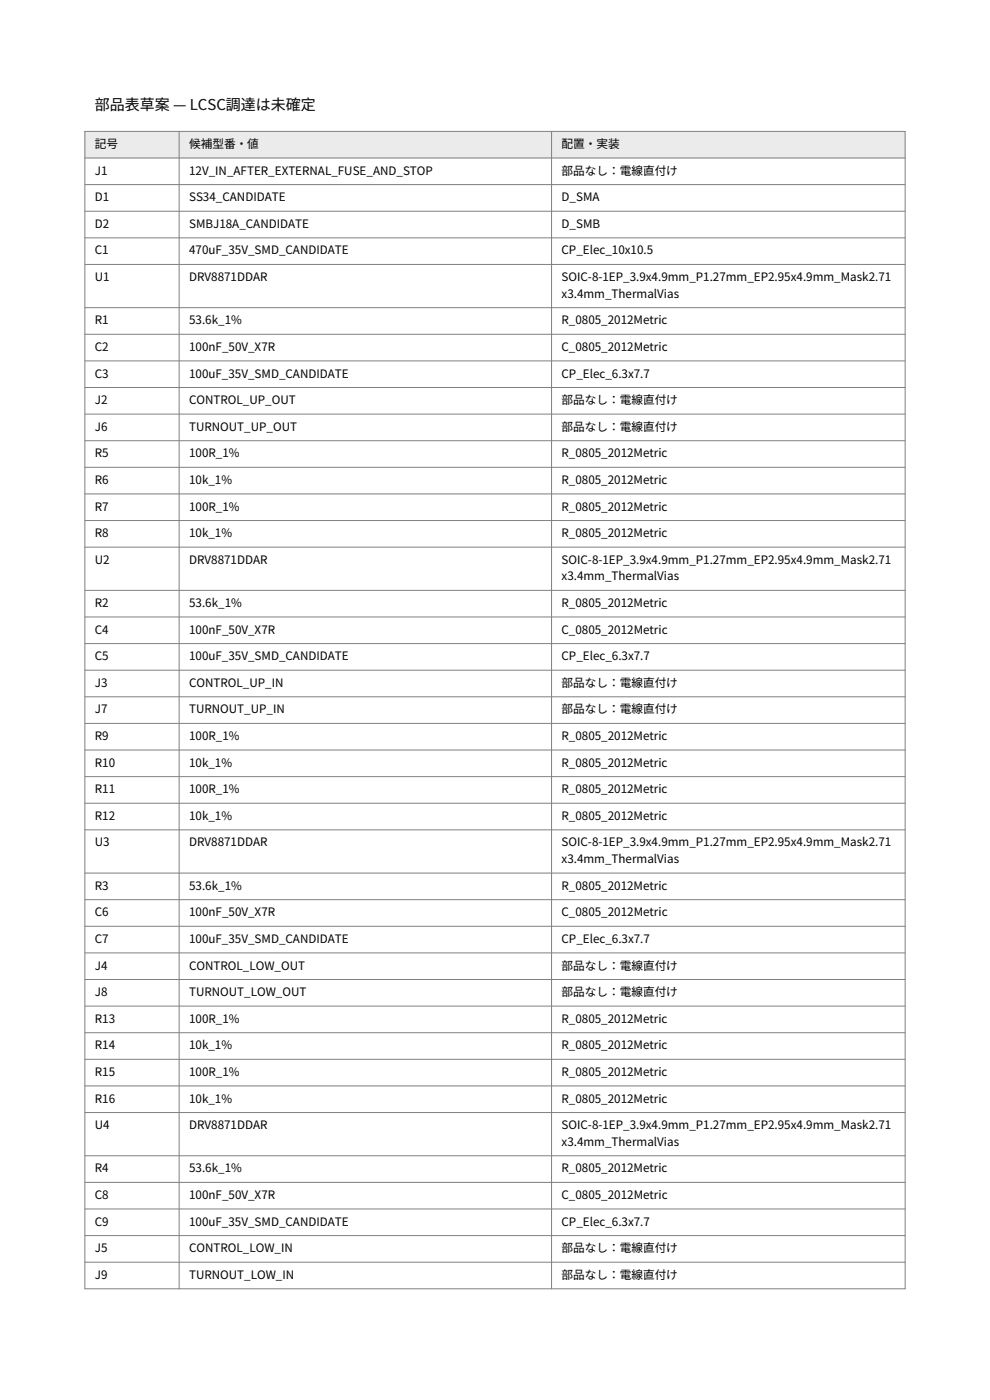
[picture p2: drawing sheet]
<svg xmlns="http://www.w3.org/2000/svg" width="210mm" height="297mm" viewBox="0 0 210 297" stroke-linecap="round" stroke-linejoin="round" font-family="sans-serif">
<defs><g id="words">
<text font-size="3.2" x="20.1" y="23.3">部品表草案 — LCSC調達は未確定</text>
<g font-size="2.5">
<text x="20.1" y="31.4">記号</text>
<text x="40.1" y="31.4">候補型番・値</text>
<text x="119.1" y="31.4">配置・実装</text>
<text x="20.1" y="37">J1</text>
<text x="40.1" y="37">12V_IN_AFTER_EXTERNAL_FUSE_AND_STOP</text>
<text x="119.1" y="37">部品なし：電線直付け</text>
<text x="20.1" y="42.7">D1</text>
<text x="40.1" y="42.7">SS34_CANDIDATE</text>
<text x="119.1" y="42.7">D_SMA</text>
<text x="20.1" y="48.3">D2</text>
<text x="20.1" y="54">C1</text>
<text x="40.1" y="48.3">SMBJ18A_CANDIDATE</text>
<text x="40.1" y="54">470uF_35V_SMD_CANDIDATE</text>
<text x="119.1" y="48.3">D_SMB</text>
<text x="119.1" y="54">CP_Elec_10x10.5</text>
<text x="20.1" y="59.6">U1</text>
<text x="40.1" y="59.6">DRV8871DDAR</text>
<text x="119.1" y="59.6">SOIC-8-1EP_3.9x4.9mm_P1.27mm_EP2.95x4.9mm_Mask2.71</text>
<text x="119.1" y="63.2">x3.4mm_ThermalVias</text>
<text x="20.1" y="68.8">R1</text>
<text x="40.1" y="68.8">53.6k_1%</text>
<text x="119.1" y="68.8">R_0805_2012Metric</text>
<text x="20.1" y="74.4">C2</text>
<text x="40.1" y="74.4">100nF_50V_X7R</text>
<text x="119.1" y="74.4">C_0805_2012Metric</text>
<text x="20.1" y="80.1">C3</text>
<text x="40.1" y="80.1">100uF_35V_SMD_CANDIDATE</text>
<text x="119.1" y="80.1">CP_Elec_6.3x7.7</text>
<text x="20.1" y="85.7">J2</text>
<text x="40.1" y="85.7">CONTROL_UP_OUT</text>
<text x="119.1" y="85.7">部品なし：電線直付け</text>
<text x="20.1" y="91.4">J6</text>
<text x="40.1" y="91.4">TURNOUT_UP_OUT</text>
<text x="119.1" y="91.4">部品なし：電線直付け</text>
<text x="20.1" y="97">R5</text>
<text x="40.1" y="97">100R_1%</text>
<text x="119.1" y="97">R_0805_2012Metric</text>
<text x="20.1" y="102.7">R6</text>
<text x="40.1" y="102.7">10k_1%</text>
<text x="119.1" y="102.7">R_0805_2012Metric</text>
<text x="20.1" y="108.3">R7</text>
<text x="20.1" y="114">R8</text>
<text x="40.1" y="108.3">100R_1%</text>
<text x="40.1" y="114">10k_1%</text>
<text x="119.1" y="108.3">R_0805_2012Metric</text>
<text x="119.1" y="114">R_0805_2012Metric</text>
<text x="20.1" y="119.6">U2</text>
<text x="40.1" y="119.6">DRV8871DDAR</text>
<text x="119.1" y="119.6">SOIC-8-1EP_3.9x4.9mm_P1.27mm_EP2.95x4.9mm_Mask2.71</text>
<text x="119.1" y="123.1">x3.4mm_ThermalVias</text>
<text x="20.1" y="128.8">R2</text>
<text x="40.1" y="128.8">53.6k_1%</text>
<text x="119.1" y="128.8">R_0805_2012Metric</text>
<text x="20.1" y="134.4">C4</text>
<text x="40.1" y="134.4">100nF_50V_X7R</text>
<text x="119.1" y="134.4">C_0805_2012Metric</text>
<text x="20.1" y="140.1">C5</text>
<text x="40.1" y="140.1">100uF_35V_SMD_CANDIDATE</text>
<text x="119.1" y="140.1">CP_Elec_6.3x7.7</text>
<text x="20.1" y="145.7">J3</text>
<text x="40.1" y="145.7">CONTROL_UP_IN</text>
<text x="119.1" y="145.7">部品なし：電線直付け</text>
<text x="20.1" y="151.3">J7</text>
<text x="40.1" y="151.3">TURNOUT_UP_IN</text>
<text x="119.1" y="151.3">部品なし：電線直付け</text>
<text x="20.1" y="157">R9</text>
<text x="40.1" y="157">100R_1%</text>
<text x="119.1" y="157">R_0805_2012Metric</text>
<text x="20.1" y="162.6">R10</text>
<text x="40.1" y="162.6">10k_1%</text>
<text x="119.1" y="162.6">R_0805_2012Metric</text>
<text x="20.1" y="168.3">R11</text>
<text x="20.1" y="173.9">R12</text>
<text x="40.1" y="168.3">100R_1%</text>
<text x="40.1" y="173.9">10k_1%</text>
<text x="119.1" y="168.3">R_0805_2012Metric</text>
<text x="119.1" y="173.9">R_0805_2012Metric</text>
<text x="20.1" y="179.6">U3</text>
<text x="40.1" y="179.6">DRV8871DDAR</text>
<text x="119.1" y="179.6">SOIC-8-1EP_3.9x4.9mm_P1.27mm_EP2.95x4.9mm_Mask2.71</text>
<text x="119.1" y="183.1">x3.4mm_ThermalVias</text>
<text x="20.1" y="188.7">R3</text>
<text x="40.1" y="188.7">53.6k_1%</text>
<text x="119.1" y="188.7">R_0805_2012Metric</text>
<text x="20.1" y="194.4">C6</text>
<text x="40.1" y="194.4">100nF_50V_X7R</text>
<text x="119.1" y="194.4">C_0805_2012Metric</text>
<text x="20.1" y="200">C7</text>
<text x="40.1" y="200">100uF_35V_SMD_CANDIDATE</text>
<text x="119.1" y="200">CP_Elec_6.3x7.7</text>
<text x="20.1" y="205.7">J4</text>
<text x="40.1" y="205.7">CONTROL_LOW_OUT</text>
<text x="119.1" y="205.7">部品なし：電線直付け</text>
<text x="20.1" y="211.3">J8</text>
<text x="40.1" y="211.3">TURNOUT_LOW_OUT</text>
<text x="119.1" y="211.3">部品なし：電線直付け</text>
<text x="20.1" y="217">R13</text>
<text x="40.1" y="217">100R_1%</text>
<text x="119.1" y="217">R_0805_2012Metric</text>
<text x="20.1" y="222.6">R14</text>
<text x="40.1" y="222.6">10k_1%</text>
<text x="119.1" y="222.6">R_0805_2012Metric</text>
<text x="20.1" y="228.3">R15</text>
<text x="20.1" y="233.9">R16</text>
<text x="40.1" y="228.3">100R_1%</text>
<text x="40.1" y="233.9">10k_1%</text>
<text x="119.1" y="228.3">R_0805_2012Metric</text>
<text x="119.1" y="233.9">R_0805_2012Metric</text>
<text x="20.1" y="239.5">U4</text>
<text x="40.1" y="239.5">DRV8871DDAR</text>
<text x="119.1" y="239.5">SOIC-8-1EP_3.9x4.9mm_P1.27mm_EP2.95x4.9mm_Mask2.71</text>
<text x="119.1" y="243.1">x3.4mm_ThermalVias</text>
<text x="20.1" y="248.7">R4</text>
<text x="40.1" y="248.7">53.6k_1%</text>
<text x="119.1" y="248.7">R_0805_2012Metric</text>
<text x="20.1" y="254.4">C8</text>
<text x="40.1" y="254.4">100nF_50V_X7R</text>
<text x="119.1" y="254.4">C_0805_2012Metric</text>
<text x="20.1" y="260">C9</text>
<text x="40.1" y="260">100uF_35V_SMD_CANDIDATE</text>
<text x="119.1" y="260">CP_Elec_6.3x7.7</text>
<text x="20.1" y="265.7">J5</text>
<text x="40.1" y="265.7">CONTROL_LOW_IN</text>
<text x="119.1" y="265.7">部品なし：電線直付け</text>
<text x="20.1" y="271.3">J9</text>
<text x="40.1" y="271.3">TURNOUT_LOW_IN</text>
<text x="119.1" y="271.3">部品なし：電線直付け</text>
</g>
</g></defs>
<path d="M18 27.9h174v5.6h-174z" fill-rule="evenodd" fill="#e5edf0"/>
<g fill="none" stroke="#808080" stroke-width=".21">
<path d="M18 27.9h174v245.5h-174zM18 33.5h174M18 39.2h174M38 27.9v245.5M117 27.9v245.5M18 44.8h174M18 50.5h174M18 56.1h174M18 65.3h174M18 70.9h174M18 76.6h174M18 82.2h174"/>
<path d="M18 87.9h174M18 93.5h174M18 99.1h174M18 104.8h174M18 110.4h174M18 116.1h174M18 125.2h174M18 130.9h174M18 136.5h174M18 142.2h174M18 147.8h174M18 153.5h174"/>
<path d="M18 159.1h174M18 164.8h174M18 170.4h174M18 176h174M18 185.2h174M18 190.9h174M18 196.5h174M18 202.2h174M18 207.8h174M18 213.4h174M18 219.1h174M18 224.7h174"/>
<path d="M18 230.4h174M18 236h174M18 245.2h174M18 250.8h174M18 256.5h174M18 262.1h174M18 267.8h174"/>
</g>
<use href="#words"/>
</svg>
